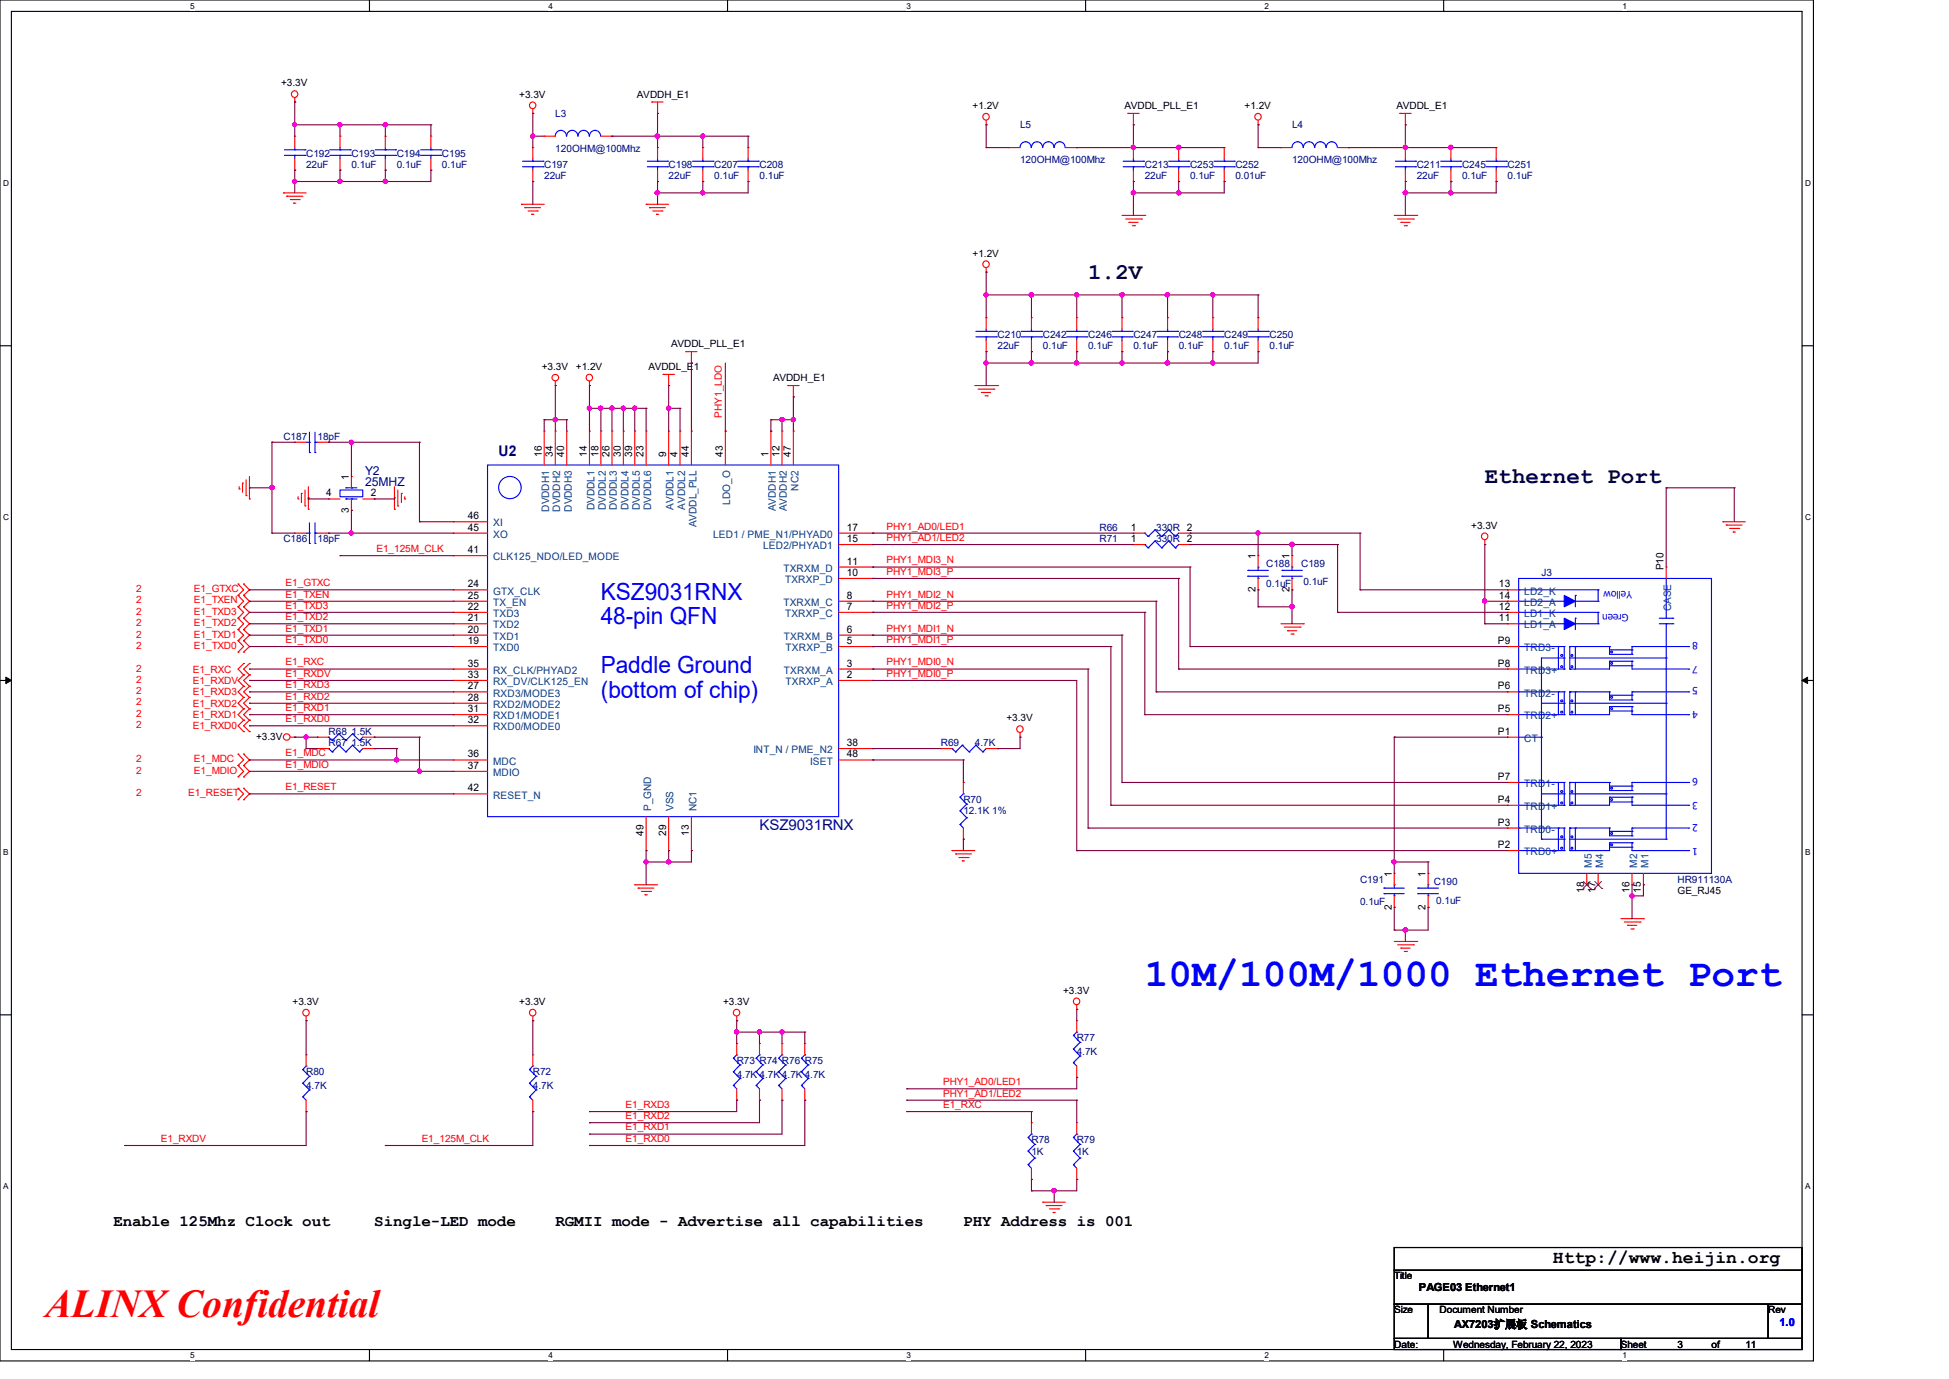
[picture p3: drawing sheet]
<svg xmlns="http://www.w3.org/2000/svg" width="297mm" height="210mm" viewBox="0 0 297 210" stroke-linecap="round" stroke-linejoin="round" font-family="sans-serif">
<defs><g id="words">
<text font-size="6" fill="#00f" x="174.5" y="150.1">10M/100M/1000 Ethernet Port</text>
<text font-size="6" fill="#f00" x="6.9" y="200.6">ALINX Confidential</text>
<g font-size="3.6" fill="#00f">
<text x="91.6" y="91.4">KSZ9031RNX</text>
<text x="91.6" y="95.1">48-pin QFN</text>
<text x="91.6" y="102.5">Paddle Ground</text>
<text x="91.6" y="106.3">(bottom of chip)</text>
</g>
<g font-size="3.4" fill="#000040">
<text x="165.8" y="42.5">1.2V</text>
<text x="226.3" y="73.6">Ethernet Port</text>
</g>
<text font-size="2.8" x="236.6" y="192.3">Http://www.heijin.org</text>
<g font-size="2.4">
<text x="17.3" y="186.8">Enable 125Mhz Clock out</text>
<text x="57" y="186.8">Single-LED mode</text>
<text x="84.6" y="186.8">RGMII mode - Advertise all capabilities</text>
<text x="146.8" y="186.8">PHY Address is 001</text>
</g>
<g font-size="2.2" fill="#000080">
<text x="76" y="69.4">U2</text>
<text x="115.7" y="126.4">KSZ9031RNX</text>
</g>
<g font-size="1.9" fill="#000080">
<text x="55.6" y="72.3">Y2</text>
<text x="55.6" y="74.1">25MHZ</text>
</g>
<g font-size="1.7">
<text x="216.2" y="196.6">PAGE03 Ethernet1</text>
<text x="221.6" y="202.3">AX7203扩展板 Schematics</text>
</g>
<text font-size="1.7" fill="#00f" x="271.2" y="201.9">1.0</text>
<g font-size="1.6">
<text x="82.5" y="69.6" transform="rotate(-90 82.5 69.6)">16</text>
<text x="84.2" y="69.6" transform="rotate(-90 84.2 69.6)">34</text>
<text x="86" y="69.6" transform="rotate(-90 86 69.6)">40</text>
<text x="89.4" y="69.6" transform="rotate(-90 89.4 69.6)">14</text>
<text x="91.2" y="69.6" transform="rotate(-90 91.2 69.6)">18</text>
<text x="92.9" y="69.6" transform="rotate(-90 92.9 69.6)">26</text>
<text x="94.6" y="69.6" transform="rotate(-90 94.6 69.6)">30</text>
<text x="96.3" y="69.6" transform="rotate(-90 96.3 69.6)">39</text>
<text x="98.1" y="69.6" transform="rotate(-90 98.1 69.6)">23</text>
<text x="101.5" y="69.6" transform="rotate(-90 101.5 69.6)">9</text>
<text x="103.2" y="69.6" transform="rotate(-90 103.2 69.6)">4</text>
<text x="105" y="69.6" transform="rotate(-90 105 69.6)">44</text>
<text x="110.1" y="69.6" transform="rotate(-90 110.1 69.6)">43</text>
<text x="117.1" y="69.6" transform="rotate(-90 117.1 69.6)">1</text>
<text x="118.8" y="69.6" transform="rotate(-90 118.8 69.6)">12</text>
<text x="120.5" y="69.6" transform="rotate(-90 120.5 69.6)">47</text>
<text x="49.7" y="75.6">4</text>
<text x="53.2" y="73.1" transform="rotate(-90 53.2 73.1)">1</text>
<text x="56.5" y="75.6">2</text>
<text x="53.2" y="78.1" transform="rotate(-90 53.2 78.1)">3</text>
<text x="71.3" y="80.8">45</text>
<text x="71.3" y="79.1">46</text>
<text x="129" y="82.5">15</text>
<text x="129" y="80.8">17</text>
<text x="172.3" y="82.5">1</text>
<text x="172.3" y="80.8">1</text>
<text x="71.3" y="89.4">24</text>
<text x="71.3" y="84.2">41</text>
<text x="129" y="87.7">10</text>
<text x="129" y="86">11</text>
<text x="191.3" y="85.1" transform="rotate(-90 191.3 85.1)">1</text>
<text x="196.5" y="85.1" transform="rotate(-90 196.5 85.1)">1</text>
<text x="228.4" y="89.4">13</text>
<text x="253.5" y="86.9" transform="rotate(-90 253.5 86.9)">P10</text>
<text x="71.3" y="94.6">21</text>
<text x="71.3" y="92.9">22</text>
<text x="71.3" y="91.2">25</text>
<text x="129" y="92.9">7</text>
<text x="129" y="91.2">8</text>
<text x="191.3" y="90.2" transform="rotate(-90 191.3 90.2)">2</text>
<text x="196.5" y="90.2" transform="rotate(-90 196.5 90.2)">2</text>
<text x="228.4" y="94.6">11</text>
<text x="228.4" y="92.9">12</text>
<text x="228.4" y="91.2">14</text>
<text x="71.3" y="98.1">19</text>
<text x="71.3" y="96.3">20</text>
<text x="71.3" y="101.5">35</text>
<text x="129" y="101.5">3</text>
<text x="129" y="98.1">5</text>
<text x="129" y="96.3">6</text>
<text x="228.3" y="101.5">P8</text>
<text x="228.3" y="98.1">P9</text>
<text x="71.3" y="105">27</text>
<text x="71.3" y="103.2">33</text>
<text x="71.3" y="106.7">28</text>
<text x="129" y="103.2">2</text>
<text x="228.3" y="105">P6</text>
<text x="71.3" y="108.5">31</text>
<text x="71.3" y="110.1">32</text>
<text x="129" y="113.6">38</text>
<text x="228.3" y="108.5">P5</text>
<text x="228.3" y="111.9">P1</text>
<text x="71.3" y="115.4">36</text>
<text x="71.3" y="117.1">37</text>
<text x="129" y="115.4">48</text>
<text x="228.3" y="118.8">P7</text>
<text x="71.3" y="120.5">42</text>
<text x="228.3" y="125.7">P3</text>
<text x="228.3" y="122.3">P4</text>
<text x="98.1" y="127.3" transform="rotate(-90 98.1 127.3)">49</text>
<text x="101.5" y="127.3" transform="rotate(-90 101.5 127.3)">29</text>
<text x="105" y="127.3" transform="rotate(-90 105 127.3)">13</text>
<text x="228.3" y="129.2">P2</text>
<text x="212.1" y="133.5" transform="rotate(-90 212.1 133.5)">1</text>
<text x="217.2" y="133.5" transform="rotate(-90 217.2 133.5)">1</text>
<text x="241.4" y="135.9" transform="rotate(-90 241.4 135.9)">18</text>
<text x="243.2" y="135.9" transform="rotate(-90 243.2 135.9)">17</text>
<text x="248.3" y="135.9" transform="rotate(-90 248.3 135.9)">16</text>
<text x="250.1" y="135.9" transform="rotate(-90 250.1 135.9)">15</text>
<text x="212.1" y="138.5" transform="rotate(-90 212.1 138.5)">2</text>
<text x="217.2" y="138.5" transform="rotate(-90 217.2 138.5)">2</text>
</g>
<g font-size="1.6" fill="#004080">
<text x="83.7" y="77.9" transform="rotate(-90 83.7 77.9)">DVDDH1</text>
<text x="85.4" y="77.9" transform="rotate(-90 85.4 77.9)">DVDDH2</text>
<text x="87.1" y="77.9" transform="rotate(-90 87.1 77.9)">DVDDH3</text>
<text x="90.6" y="77.7" transform="rotate(-90 90.6 77.7)">DVDDL1</text>
<text x="92.3" y="77.7" transform="rotate(-90 92.3 77.7)">DVDDL2</text>
<text x="94" y="77.7" transform="rotate(-90 94 77.7)">DVDDL3</text>
<text x="95.8" y="77.7" transform="rotate(-90 95.8 77.7)">DVDDL4</text>
<text x="97.5" y="77.7" transform="rotate(-90 97.5 77.7)">DVDDL5</text>
<text x="99.2" y="77.7" transform="rotate(-90 99.2 77.7)">DVDDL6</text>
<text x="102.7" y="77.6" transform="rotate(-90 102.7 77.6)">AVDDL1</text>
<text x="104.4" y="77.6" transform="rotate(-90 104.4 77.6)">AVDDL2</text>
<text x="111.3" y="76.8" transform="rotate(-90 111.3 76.8)">LDO_O</text>
<text x="118.2" y="77.9" transform="rotate(-90 118.2 77.9)">AVDDH1</text>
<text x="119.9" y="77.9" transform="rotate(-90 119.9 77.9)">AVDDH2</text>
<text x="121.7" y="74.7" transform="rotate(-90 121.7 74.7)">NC2</text>
<text x="75.1" y="81.9">XO</text>
<text x="75.1" y="80.2">XI</text>
<text x="106.1" y="80.3" transform="rotate(-90 106.1 80.3)">AVDDL_PLL</text>
<text x="108.7" y="81.9">LED1 / PME_N1/PHYAD0</text>
<text x="116.3" y="83.6">LED2/PHYAD1</text>
<text x="75.1" y="85.3">CLK125_NDO/LED_MODE</text>
<text x="119.4" y="87.1">TXRXM_D</text>
<text x="119.6" y="88.8">TXRXP_D</text>
<text x="75.1" y="95.7">TXD2</text>
<text x="75.1" y="94">TXD3</text>
<text x="75.1" y="90.5">GTX_CLK</text>
<text x="75.1" y="92.3">TX_EN</text>
<text x="119.4" y="92.3">TXRXM_C</text>
<text x="119.6" y="94">TXRXP_C</text>
<text x="232.3" y="95.7">LD1_A</text>
<text x="232.3" y="94">LD1_K</text>
<text x="232.3" y="92.3">LD2_A</text>
<text x="232.3" y="90.5">LD2_K</text>
<text x="254.7" y="93.1" transform="rotate(-90 254.7 93.1)">CASE</text>
<text x="75.1" y="99.2">TXD0</text>
<text x="75.1" y="97.4">TXD1</text>
<text x="119.5" y="97.4">TXRXM_B</text>
<text x="119.7" y="99.2">TXRXP_B</text>
<text x="232.3" y="99.2">TRD3-</text>
<text x="75.1" y="106.1">RXD3/MODE3</text>
<text x="75.1" y="104.3">RX_DV/CLK125_EN</text>
<text x="75.1" y="102.6">RX_CLK/PHYAD2</text>
<text x="75.1" y="107.8">RXD2/MODE2</text>
<text x="119.5" y="102.6">TXRXM_A</text>
<text x="119.7" y="104.3">TXRXP_A</text>
<text x="232.3" y="106.1">TRD2-</text>
<text x="232.3" y="102.6">TRD3+</text>
<text x="75.1" y="109.6">RXD1/MODE1</text>
<text x="75.1" y="111.2">RXD0/MODE0</text>
<text x="232.3" y="109.6">TRD2+</text>
<text x="232.3" y="113">CT</text>
<text x="75.1" y="116.5">MDC</text>
<text x="75.1" y="118.2">MDIO</text>
<text x="114.8" y="114.7">INT_N / PME_N2</text>
<text x="123.5" y="116.5">ISET</text>
<text x="232.3" y="119.9">TRD1-</text>
<text x="75.1" y="121.6">RESET_N</text>
<text x="99.2" y="123.5" transform="rotate(-90 99.2 123.5)">P_GND</text>
<text x="102.7" y="123.5" transform="rotate(-90 102.7 123.5)">VSS</text>
<text x="106.1" y="123.5" transform="rotate(-90 106.1 123.5)">NC1</text>
<text x="232.3" y="123.4">TRD1+</text>
<text x="232.3" y="130.3">TRD0+</text>
<text x="232.3" y="126.8">TRD0-</text>
<text x="242.6" y="132.2" transform="rotate(-90 242.6 132.2)">M5</text>
<text x="244.3" y="132.2" transform="rotate(-90 244.3 132.2)">M4</text>
<text x="249.5" y="132.2" transform="rotate(-90 249.5 132.2)">M2</text>
<text x="251.2" y="132.2" transform="rotate(-90 251.2 132.2)">M1</text>
</g>
<g font-size="1.5">
<text x="42.8" y="13.2">+3.3V</text>
<text x="79.1" y="14.9">+3.3V</text>
<text x="97.1" y="14.9">AVDDH_E1</text>
<text x="148.2" y="16.6">+1.2V</text>
<text x="171.4" y="16.6">AVDDL_PLL_E1</text>
<text x="189.7" y="16.6">+1.2V</text>
<text x="212.8" y="16.6">AVDDL_E1</text>
<text x="148.2" y="39.1">+1.2V</text>
<text x="102.3" y="52.9">AVDDL_PLL_E1</text>
<text x="82.5" y="56.3">+3.3V</text>
<text x="87.8" y="56.3">+1.2V</text>
<text x="98.8" y="56.3">AVDDL_E1</text>
<text x="117.8" y="58">AVDDH_E1</text>
<text x="224.2" y="80.5">+3.3V</text>
<text x="39" y="112.6">+3.3V</text>
<text x="153.4" y="109.9">+3.3V</text>
<text x="255.6" y="136.1">GE_RJ45</text>
<text x="44.6" y="153">+3.3V</text>
<text x="79.1" y="153">+3.3V</text>
<text x="110.2" y="153">+3.3V</text>
<text x="162" y="151.3">+3.3V</text>
<text x="212.5" y="194.9">Title</text>
<text x="212.5" y="200">Size</text>
<text x="219.4" y="200">Document Number</text>
<text x="269.4" y="200">Rev</text>
<text x="212.5" y="205.2">Date:</text>
<text x="221.4" y="205.2">Wednesday, February 22, 2023</text>
<text x="247" y="205.2">Sheet</text>
<text x="255.6" y="205.2">3</text>
<text x="260.8" y="205.2">of</text>
<text x="266" y="205.2">11</text>
</g>
<g font-size="1.5" fill="#000080">
<text x="84.6" y="17.8">L3</text>
<text x="46.7" y="23.9">C192</text>
<text x="53.6" y="23.9">C193</text>
<text x="60.5" y="23.9">C194</text>
<text x="67.4" y="23.9">C195</text>
<text x="84.6" y="23.2">120OHM@100Mhz</text>
<text x="155.4" y="19.6">L5</text>
<text x="196.9" y="19.6">L4</text>
<text x="46.7" y="25.6">22uF</text>
<text x="53.6" y="25.6">0.1uF</text>
<text x="60.5" y="25.6">0.1uF</text>
<text x="67.4" y="25.6">0.1uF</text>
<text x="82.9" y="25.6">C197</text>
<text x="82.9" y="27.3">22uF</text>
<text x="101.9" y="25.6">C198</text>
<text x="101.9" y="27.3">22uF</text>
<text x="108.8" y="25.6">C207</text>
<text x="108.8" y="27.3">0.1uF</text>
<text x="115.7" y="25.6">C208</text>
<text x="115.7" y="27.3">0.1uF</text>
<text x="155.4" y="24.9">120OHM@100Mhz</text>
<text x="174.5" y="25.6">C213</text>
<text x="174.5" y="27.3">22uF</text>
<text x="181.4" y="25.6">C253</text>
<text x="181.4" y="27.3">0.1uF</text>
<text x="188.3" y="25.6">C252</text>
<text x="188.3" y="27.3">0.01uF</text>
<text x="196.9" y="24.9">120OHM@100Mhz</text>
<text x="215.9" y="25.6">C211</text>
<text x="215.9" y="27.3">22uF</text>
<text x="222.8" y="25.6">C245</text>
<text x="222.8" y="27.3">0.1uF</text>
<text x="229.7" y="25.6">C251</text>
<text x="229.7" y="27.3">0.1uF</text>
<text x="152" y="51.5">C210</text>
<text x="152" y="53.2">22uF</text>
<text x="158.9" y="51.5">C242</text>
<text x="158.9" y="53.2">0.1uF</text>
<text x="165.8" y="51.5">C246</text>
<text x="165.8" y="53.2">0.1uF</text>
<text x="172.7" y="51.5">C247</text>
<text x="172.7" y="53.2">0.1uF</text>
<text x="179.6" y="51.5">C248</text>
<text x="179.6" y="53.2">0.1uF</text>
<text x="186.6" y="51.5">C249</text>
<text x="186.6" y="53.2">0.1uF</text>
<text x="193.5" y="51.5">C250</text>
<text x="193.5" y="53.2">0.1uF</text>
<text x="43.2" y="67.1">C187</text>
<text x="48.4" y="67.1">18pF</text>
<text x="43.2" y="82.6">C186</text>
<text x="48.4" y="82.6">18pF</text>
<text x="167.6" y="82.6">R71</text>
<text x="167.6" y="80.9">R66</text>
<text x="176.2" y="82.6">330R 2</text>
<text x="176.2" y="80.9">330R 2</text>
<text x="193" y="86.4">C188</text>
<text x="193" y="89.3">0.1uF</text>
<text x="198.3" y="86.4">C189</text>
<text x="198.6" y="89.2">0.1uF</text>
<text x="234.9" y="87.8">J3</text>
<text x="50.1" y="111.9">R68 1.5K</text>
<text x="50.1" y="113.7">R67 1.5K</text>
<text x="143.4" y="113.7">R69</text>
<text x="148.6" y="113.7">4.7K</text>
<text x="146.8" y="122.3">R70</text>
<text x="146.8" y="124">12.1K 1%</text>
<text x="207.3" y="134.4">C191</text>
<text x="207.3" y="137.8">0.1uF</text>
<text x="218.5" y="134.7">C190</text>
<text x="218.9" y="137.7">0.1uF</text>
<text x="255.6" y="134.4">HR911130A</text>
<text x="164.1" y="158.6">R77</text>
<text x="164.1" y="160.7">4.7K</text>
<text x="46.7" y="163.7">R80</text>
<text x="46.7" y="165.8">4.7K</text>
<text x="81.2" y="163.7">R72</text>
<text x="81.2" y="165.8">4.7K</text>
<text x="112.3" y="162.1">R73 R74 R76 R75</text>
<text x="112.3" y="164.1">4.7K 4.7K 4.7K 4.7K</text>
<text x="157.2" y="174.1">R78</text>
<text x="157.2" y="175.9">1K</text>
<text x="164.1" y="174.1">R79</text>
<text x="164.1" y="175.9">1K</text>
</g>
<g font-size="1.5" fill="#f00">
<text x="110" y="63.6" transform="rotate(-90 110 63.6)">PHY1_LDO</text>
<text x="135.1" y="82.4">PHY1_AD1/LED2</text>
<text x="135.1" y="80.6">PHY1_AD0/LED1</text>
<text x="43.5" y="89.3">E1_GTXC</text>
<text x="57.4" y="84.1">E1_125M_CLK</text>
<text x="135.1" y="87.5">PHY1_MDI3_P</text>
<text x="135.1" y="85.8">PHY1_MDI3_N</text>
<text x="20.7" y="91.9">2</text>
<text x="20.7" y="95.4">2</text>
<text x="20.7" y="93.6">2</text>
<text x="20.7" y="90.2">2</text>
<text x="29.5" y="91.9">E1_TXEN</text>
<text x="29.5" y="95.4">E1_TXD2</text>
<text x="29.5" y="93.6">E1_TXD3</text>
<text x="29.5" y="90.2">E1_GTXC</text>
<text x="43.5" y="91">E1_TXEN</text>
<text x="43.5" y="94.4">E1_TXD2</text>
<text x="43.5" y="92.7">E1_TXD3</text>
<text x="135.1" y="91">PHY1_MDI2_N</text>
<text x="135.1" y="92.7">PHY1_MDI2_P</text>
<text x="20.7" y="98.8">2</text>
<text x="20.7" y="97.1">2</text>
<text x="29.5" y="98.8">E1_TXD0</text>
<text x="29.5" y="97.1">E1_TXD1</text>
<text x="43.5" y="97.9">E1_TXD0</text>
<text x="43.5" y="96.2">E1_TXD1</text>
<text x="43.5" y="101.3">E1_RXC</text>
<text x="135.1" y="97.9">PHY1_MDI1_P</text>
<text x="135.1" y="96.2">PHY1_MDI1_N</text>
<text x="135.1" y="101.3">PHY1_MDI0_N</text>
<text x="20.7" y="102.3">2</text>
<text x="20.7" y="104">2</text>
<text x="20.7" y="107.4">2</text>
<text x="20.7" y="105.7">2</text>
<text x="29.4" y="102.4">E1_RXC</text>
<text x="29.4" y="104.2">E1_RXDV</text>
<text x="29.4" y="107.6">E1_RXD2</text>
<text x="29.4" y="105.9">E1_RXD3</text>
<text x="43.5" y="103.1">E1_RXDV</text>
<text x="43.5" y="106.6">E1_RXD2</text>
<text x="43.5" y="104.8">E1_RXD3</text>
<text x="135.1" y="103.1">PHY1_MDI0_P</text>
<text x="20.7" y="110.9">2</text>
<text x="20.7" y="109.2">2</text>
<text x="29.4" y="111.1">E1_RXD0</text>
<text x="29.4" y="109.3">E1_RXD1</text>
<text x="43.5" y="110">E1_RXD0</text>
<text x="43.5" y="108.3">E1_RXD1</text>
<text x="20.7" y="116.1">2</text>
<text x="20.7" y="117.8">2</text>
<text x="29.5" y="116.1">E1_MDC</text>
<text x="29.5" y="117.8">E1_MDIO</text>
<text x="43.5" y="116.9">E1_MDIO</text>
<text x="43.5" y="115.2">E1_MDC</text>
<text x="20.7" y="121.3">2</text>
<text x="28.7" y="121.3">E1_RESET</text>
<text x="43.5" y="120.4">E1_RESET</text>
<text x="143.7" y="165.3">PHY1_AD0/LED1</text>
<text x="143.7" y="167">PHY1_AD1/LED2</text>
<text x="24.5" y="173.9">E1_RXDV</text>
<text x="64.3" y="173.9">E1_125M_CLK</text>
<text x="95.3" y="173.9">E1_RXD0</text>
<text x="95.3" y="168.7">E1_RXD3</text>
<text x="95.3" y="170.4">E1_RXD2</text>
<text x="95.3" y="172.2">E1_RXD1</text>
<text x="143.7" y="168.7">E1_RXC</text>
</g>
<g font-size="1.5" fill="#00f">
<text x="248.2" y="93.5" transform="rotate(-180 248.2 93.5)">Green</text>
<text x="248.7" y="90" transform="rotate(-180 248.7 90)">Yellow</text>
<text x="258.7" y="97.8" transform="rotate(-180 258.7 97.8)">8</text>
<text x="258.7" y="101.4" transform="rotate(-180 258.7 101.4)">7</text>
<text x="258.7" y="104.7" transform="rotate(-180 258.7 104.7)">5</text>
<text x="258.7" y="108.3" transform="rotate(-180 258.7 108.3)">4</text>
<text x="258.7" y="118.5" transform="rotate(-180 258.7 118.5)">6</text>
<text x="258.7" y="125.4" transform="rotate(-180 258.7 125.4)">2</text>
<text x="258.7" y="122.1" transform="rotate(-180 258.7 122.1)">3</text>
<text x="258.7" y="129.1" transform="rotate(-180 258.7 129.1)">1</text>
</g>
<g font-size="1.3">
<text x="29" y="1.4">5</text>
<text x="83.6" y="1.4">4</text>
<text x="138.1" y="1.4">3</text>
<text x="192.7" y="1.4">2</text>
<text x="247.3" y="1.4">1</text>
<text x=".5" y="28.3">D</text>
<text x="275.1" y="28.3">D</text>
<text x=".5" y="79.2">C</text>
<text x="275.1" y="79.2">C</text>
<text x=".5" y="130.2">B</text>
<text x="275.1" y="130.2">B</text>
<text x=".5" y="181.1">A</text>
<text x="275.1" y="181.1">A</text>
<text x="29" y="206.9">5</text>
<text x="83.6" y="206.9">4</text>
<text x="138.1" y="206.9">3</text>
<text x="192.7" y="206.9">2</text>
<text x="247.3" y="206.9">1</text>
</g>
</g></defs>
<path d="M0 0h276.4v207.3h-276.4zM1.7 1.7h272.9v203.8h-272.9z" fill="none" stroke="#000" stroke-width=".17"/>
<g fill="#fff">
<path d="M29 .2h.7v1.4h-.7z"/>
<path d="M29 205.7h.7v1.4h-.7z"/>
</g>
<path d="M56.3 0v1.7M56.3 205.5v1.8" fill="none" stroke="#000" stroke-width=".17"/>
<g fill="#fff">
<path d="M83.6 .2h.6v1.4h-.6z"/>
<path d="M83.6 205.7h.6v1.4h-.6z"/>
</g>
<path d="M110.9 0v1.7M110.9 205.5v1.8" fill="none" stroke="#000" stroke-width=".17"/>
<g fill="#fff">
<path d="M138.1 .2h.7v1.4h-.7z"/>
<path d="M138.1 205.7h.7v1.4h-.7z"/>
</g>
<path d="M165.4 0v1.7M165.4 205.5v1.8" fill="none" stroke="#000" stroke-width=".17"/>
<g fill="#fff">
<path d="M192.7 .2h.7v1.4h-.7z"/>
<path d="M192.7 205.7h.7v1.4h-.7z"/>
</g>
<path d="M220 0v1.7M220 205.5v1.8" fill="none" stroke="#000" stroke-width=".17"/>
<g fill="#fff">
<path d="M247.3 .2h.6v1.4h-.6z"/>
<path d="M247.3 205.7h.6v1.4h-.6z"/>
<path d="M.5 27.2h.9v1.4h-.9z"/>
<path d="M275.1 27.2h.9v1.4h-.9z"/>
<path d="M.5 78.1h.9v1.4h-.9z"/>
<path d="M275.1 78.1h.9v1.4h-.9z"/>
</g>
<path d="M0 52.7h1.7M274.6 52.7h1.8" fill="none" stroke="#000" stroke-width=".17"/>
<g fill="#fff">
<path d="M.5 129.1h.8v1.4h-.8z"/>
<path d="M275.1 129.1h.8v1.4h-.8z"/>
</g>
<path d="M0 103.6h1.7M274.6 103.6h1.8" fill="none" stroke="#000" stroke-width=".17"/>
<path d="M.9 103.1l.8 .5-.8 .5zM274.6 103.6l.9-.5v1z" fill="#000" stroke="#000" stroke-width=".15"/>
<g fill="#fff">
<path d="M.5 180h.8v1.4h-.8z"/>
<path d="M275.1 180h.8v1.4h-.8z"/>
</g>
<path d="M0 154.6h1.7M274.6 154.6h1.8M212.5 190h62.1v3.5h-62.1zM212.5 193.5h62.1v5.1h-62.1zM212.5 198.6h5.1v5.2h-5.1zM217.6 198.6h51.9v5.2h-51.9zM269.5 198.6h5.1v5.2h-5.1zM212.5 203.8h34.5v1.7h-34.5zM247 203.8h27.6v1.7h-27.6z" fill="none" stroke="#000" stroke-width=".17"/>
<g fill="none" stroke="#f00" stroke-width=".17">
<path d="M44.9 15.5h.1M44.9 14.9v.6M81.2 17.3h.1M81.2 16.6v.7M99.3 15.5h.1M99.3 15.5h1.7M100.2 17.3h.1M100.2 15.5v1.8M150.3 19h.1M150.3 18.3v.7M171.9 17.3h.1M171.9 17.3h1.7"/>
<path d="M172.7 19h.1M172.7 17.3v1.7M191.7 19h.1M191.7 18.3v.7M213.3 17.3h.1M213.3 17.3h1.8M214.2 19h.1M214.2 17.3v1.7M43.2 29.4h.1M43.2 29.4h3.5M43.7 29.9h.1M43.7 29.9h2.4"/>
<path d="M44.2 30.4h1.4M44.7 30.9h.1M44.7 30.9h.4M44.9 20.7h.1M44.9 25.9h.1M44.9 20.7v1.8M44.9 24.2v1.7M45.6 30.4h.1M51.8 20.7h.1M51.8 25.9h.1M51.8 20.7v1.8M51.8 24.2v1.7"/>
<path d="M58.7 20.7h.1M58.7 25.9h.1M58.7 20.7v1.8M58.7 24.2v1.7M65.7 20.7h.1M65.7 25.9h.1M65.7 20.7v1.8M65.7 24.2v1.7M79.5 31.1h.1M79.5 31.1h3.4M80 31.6h.1M80 31.6h2.4"/>
<path d="M80.5 32.1h1.4M81 32.6h.1M81 32.6h.4M81.2 22.5h.1M81.2 27.6h.1M81.2 22.5v1.7M81.2 25.9v1.7M81.9 32.1h.1M82.9 20.7h.1M82.9 20.7h1.7M91.6 20.7h1.7M93.3 20.7h.1"/>
<path d="M98.5 31.1h.1M98.5 31.1h3.4M99 31.6h.1M99 31.6h2.4M99.5 32.1h1.4M100 32.6h.1M100 32.6h.4M100.2 22.5h.1M100.2 27.6h.1M100.2 22.5v1.7M100.2 25.9v1.7M100.9 32.1h.1"/>
<path d="M107.1 22.5h.1M107.1 27.6h.1M107.1 22.5v1.7M107.1 25.9v1.7M114 22.5h.1M114 27.6h.1M114 22.5v1.7M114 25.9v1.7M153.7 22.5h.1M153.7 22.5h1.7M162.3 22.5h1.8M164.1 22.5h.1"/>
<path d="M171 32.8h3.5M171.5 33.4h2.4M172 33.9h.1M172 33.9h1.4M172.6 34.4h.3M172.7 22.5h.1M172.7 27.6h.1M172.7 22.5v1.7M172.7 25.9v1.7M172.9 34.4h.1M173.9 33.4h.1M174.5 32.8h.1"/>
<path d="M179.6 22.5h.1M179.6 27.6h.1M179.6 22.5v1.7M179.6 25.9v1.7M186.6 22.5h.1M186.6 27.6h.1M186.6 22.5v1.7M186.6 25.9v1.7M195.2 22.5h.1M195.2 22.5h1.7M203.8 22.5h1.7M205.5 22.5h.1"/>
<path d="M212.5 32.8h3.4M213 33.4h2.4M213.5 33.9h.1M213.5 33.9h1.4M214 34.4h.3M214.2 22.5h.1M214.2 27.6h.1M214.2 22.5v1.7M214.2 25.9v1.7M214.3 34.4h.1M215.4 33.4h.1M215.9 32.8h.1"/>
<path d="M221.1 22.5h.1M221.1 27.6h.1M221.1 22.5v1.7M221.1 25.9v1.7M228 22.5h.1M228 27.6h.1M228 22.5v1.7M228 25.9v1.7M84.6 58.7h.1M84.6 58v.7M89.8 58.7h.1M89.8 58v.7"/>
<path d="M101 57h.1M101 57h1.8M101.9 58.7h.1M101.9 57v1.7M104.5 53.6h.1M104.5 53.6h1.7M105.4 55.3h.1M105.4 53.6v1.7M120.1 58.7h.1M120.1 58.7h1.7M120.9 58.7v1.8M148.5 58.7h3.5"/>
<path d="M149.1 59.3h2.4M149.6 59.8h.1M149.6 59.8h1.4M150.3 41.4h.1M150.3 48.4h.1M150.3 53.6h.1M150.3 40.8v.6M150.3 48.4v1.7M150.3 51.8v1.8M151.5 59.3h.1M152 58.7h.1M157.2 48.4h.1"/>
<path d="M157.2 53.6h.1M157.2 48.4v1.7M157.2 51.8v1.8M164.1 48.4h.1M164.1 53.6h.1M164.1 48.4v1.7M164.1 51.8v1.8M171 48.4h.1M171 53.6h.1M171 48.4v1.7M171 51.8v1.8M177.9 48.4h.1"/>
<path d="M177.9 53.6h.1M177.9 48.4v1.7M177.9 51.8v1.8M184.8 48.4h.1M184.8 53.6h.1M184.8 48.4v1.7M184.8 51.8v1.8M191.7 48.4h.1M191.7 53.6h.1M191.7 48.4v1.7M191.7 51.8v1.8M36.4 74.5h.1"/>
<path d="M36.4 74.1v.4M37 73.6h.1M37 73.6v1.4M37.5 75.5h.1M37.5 73.1v2.4M38 76h.1M38 72.6v3.4M44.9 67.4h.1M44.9 67.4h1.8M45.4 76h.1M45.4 75.6v.4M45.9 75.1h.1"/>
<path d="M45.9 75.1v1.4M46.5 77h.1M46.5 74.6v2.4M47 77.6h.1M47 74.1v3.5M48.4 67.4h1.7M50.1 76h.1M50.1 67.4h.1M50.1 76h1.7M53.6 72.6h.1M53.6 77.7h.1M53.6 72.6v1.7"/>
<path d="M53.6 76v1.7M55.3 76h1.7M57 76h.1M60.1 77.6h.1M60.1 74.1v3.5M60.6 77h.1M60.6 74.6v2.4M61.2 75.1h.1M61.2 75.1v1.4M61.7 76h.1M61.7 75.6v.4M69.1 79.5h.1"/>
<path d="M69.1 79.5h5.2M82.9 65.7h.1M82.9 65.7v5.1M84.6 65.7h.1M84.6 65.7v5.1M86.4 65.7h.1M86.4 65.7v5.1M89.8 65.7h.1M89.8 65.7v5.1M91.6 65.7h.1M91.6 65.7v5.1M93.3 65.7h.1"/>
<path d="M93.3 65.7v5.1M95 65.7h.1M95 65.7v5.1M96.7 65.7h.1M96.7 65.7v5.1M98.5 65.7h.1M98.5 65.7v5.1M101.9 65.7h.1M101.9 65.7v5.1M103.6 65.7h.1M103.6 65.7v5.1M105.4 65.7h.1"/>
<path d="M105.4 65.7v5.1M110.5 65.7h.1M110.5 65.7v5.1M117.5 65.7h.1M117.5 65.7v5.1M119.2 65.7h.1M119.2 65.7v5.1M120.9 60.5h.1M120.9 65.7h.1M120.9 65.7v5.1M150.1 60.3h.4M150.5 60.3h.1"/>
<path d="M262.6 79.5h.1M262.6 79.5h3.4M263.1 80h.1M263.1 80h2.4M36.3 90.7h.1M36.3 92.4h.1M36.3 97.6h.1M36.3 99.3h.1M36.3 95.9h.1M36.3 94.1h.1M36.3 88.9h.1M36.3 90.7l.8 .9-.8 .8"/>
<path d="M36.3 97.6l.8 .9-.8 .8M36.3 95.9l.8 .8-.8 .9M36.3 94.1l.8 .9-.8 .9M36.3 92.4l.8 .9-.8 .8M36.3 88.9l.8 .9-.8 .9M37.1 92.4h.1M37.1 90.7h.1M37.1 99.3h.1M37.1 97.6h.1M37.1 95.9h.1M37.1 94.1h.1M37.1 88.9h.1"/>
<path d="M37.1 90.7l.9 .9-.9 .8M37.1 97.6l.9 .9-.9 .8M37.1 95.9l.9 .8-.9 .9M37.1 94.1l.9 .9-.9 .9M37.1 92.4l.9 .9-.9 .8M37.1 88.9l.9 .9-.9 .9M44.9 81.2h.1M44.9 81.2h1.8M48.4 81.2h1.7M50.1 81.2h.1M69.1 98.5h.1M69.1 96.7h.1"/>
<path d="M69.1 95h.1M69.1 93.3h.1M69.1 89.8h.1M69.1 91.6h.1M69.1 84.6h.1M69.1 81.2h.1M69.1 95h5.2M69.1 98.5h5.2M69.1 93.3h5.2M69.1 91.6h5.2M69.1 89.8h5.2M69.1 81.2h5.2"/>
<path d="M69.1 96.7h5.2M69.1 84.6h5.2M127.8 82.9h5.2M127.8 98.5h5.2M127.8 93.3h5.2M127.8 91.6h5.2M127.8 81.2h5.2M127.8 96.7h5.2M127.8 88.1h5.2M127.8 86.4h5.2M133 82.9h.1M133 81.2h.1"/>
<path d="M133 98.5h.1M133 96.7h.1M133 93.3h.1M133 91.6h.1M133 88.1h.1M133 86.4h.1M172.7 82.9h.1M172.7 81.2h.1M172.7 82.9h1.8M172.7 81.2h1.8M179.6 82.9h1.8M179.6 81.2h1.8"/>
<path d="M181.4 82.9h.1M181.4 81.2h.1M191.7 84.6h.1M191.7 89.8h.1M191.7 84.6v1.8M191.7 88.1v1.7M195.2 95h3.4M195.7 95.5h2.4M196.2 96.1h.1M196.2 96.1h1.4M196.7 96.6h.4M196.9 84.6h.1"/>
<path d="M196.9 89.8h.1M196.9 84.6v1.8M196.9 88.1v1.7M197.1 96.6h.1M198.1 95.5h.1M198.6 95h.1M226.3 82.9h.1M226.3 82.2v.7M229.7 98.5h.1M229.7 95h.1M229.7 93.3h.1M229.7 91.6h.1"/>
<path d="M229.7 89.8h.1M229.7 95h1.7M229.7 98.5h1.7M229.7 93.3h1.7M229.7 91.6h1.7M229.7 89.8h1.7M253.9 86.4h.1M253.9 86.4v1.7M263.6 80.5h1.4M264.1 81h.1M264.1 81h.4M265 80.5h.1"/>
<path d="M36.3 114.9h.1M36.3 116.6h.1M36.3 118.3h.1M36.3 114.9l.8 .8-.8 .9M36.3 116.6l.8 .9-.8 .8M37.1 102.8h.1M37.1 101h.1M37.1 104.5h.1M37.1 111.4h.1M37.1 109.7h.1M37.1 107.9h.1M37.1 106.2h.1"/>
<path d="M37.1 116.6h.1M37.1 114.9h.1M37.1 118.3h.1M37.1 101l-.8 .9 .8 .9M37.1 102.8l-.8 .8 .8 .9M37.1 109.7l-.8 .8 .8 .9M37.1 107.9l-.8 .9 .8 .9M37.1 106.2l-.8 .9 .8 .8M37.1 104.5l-.8 .9 .8 .8M37.1 114.9l.9 .8-.9 .9M37.1 116.6l.9 .9-.9 .8M38 102.8h.1"/>
<path d="M38 101h.1M38 104.5h.1M38 111.4h.1M38 109.7h.1M38 107.9h.1M38 106.2h.1M38 101l-.9 .9 .9 .9M38 102.8l-.9 .8 .9 .9M38 109.7l-.9 .8 .9 .9M38 107.9l-.9 .9 .9 .9M38 106.2l-.9 .9 .9 .8M38 104.5l-.9 .9 .9 .8"/>
<path d="M44.2 112.3h.7M44.9 112.3h.1M48.4 112.3h.1M48.4 114h.1M48.4 112.3h1.7M48.4 114h1.7M55.3 112.3h1.7M55.3 114h1.7M57 112.3h.1M57 114h.1M69.1 105.4h.1M69.1 108.8h.1"/>
<path d="M69.1 110.5h.1M69.1 103.6h.1M69.1 101.9h.1M69.1 115.7h.1M69.1 117.5h.1M69.1 107.1h.1M69.1 108.8h5.2M69.1 105.4h5.2M69.1 101.9h5.2M69.1 110.5h5.2M69.1 103.6h5.2M69.1 115.7h5.2"/>
<path d="M69.1 117.5h5.2M69.1 107.1h5.2M127.8 101.9h5.2M127.8 114h5.2M127.8 103.6h5.2M127.8 115.7h5.2M133 114h.1M133 115.7h.1M133 103.6h.1M133 101.9h.1M143.4 114h.1M143.4 114h1.7"/>
<path d="M146.8 119.2h.1M146.8 119.2v1.7M150.3 114h1.7M152 114h.1M155.4 112.3h.1M155.4 111.6v.7M229.7 119.2h.1M229.7 108.8h.1M229.7 105.4h.1M229.7 101.9h.1M229.7 112.3h.1M229.7 112.3h1.7"/>
<path d="M229.7 119.2h1.7M229.7 108.8h1.7M229.7 105.4h1.7M229.7 101.9h1.7M36.3 120.1h.1M36.3 121.8h.1M36.3 120.1l.8 .8-.8 .9M37.1 121.8h.1M37.1 120.1h.1M37.1 120.1l.9 .8-.9 .9M69.1 120.9h.1M69.1 120.9h5.2"/>
<path d="M96.7 134.7h.1M96.7 134.7h3.5M97.2 135.3h.1M97.2 135.3h2.5M97.7 135.8h1.4M98.3 136.3h.1M98.3 136.3h.3M98.5 129.5h.1M98.5 124.4v5.1M99.1 135.8h.1M101.9 129.5h.1M101.9 124.4v5.1"/>
<path d="M105.4 129.5h.1M105.4 124.4v5.1M145.1 129.5h.1M145.1 129.5h3.4M145.6 130h.1M145.6 130h2.4M146.1 130.6h1.4M146.6 131.1h.1M146.6 131.1h.4M146.8 127.8h.1M146.8 126.1v1.7M147.5 130.6h.1"/>
<path d="M212.5 133h.1M212.5 138.2h.1M212.5 133v1.7M212.5 136.4v1.8M217.6 133h.1M217.6 138.2h.1M217.6 133v1.7M217.6 136.4v1.8M229.7 129.5h.1M229.7 126.1h.1M229.7 122.6h.1M229.7 129.5h1.7"/>
<path d="M229.7 126.1h1.7M229.7 122.6h1.7M241.8 134.7h.1M241.8 133v1.7M243.5 134.7h.1M243.5 133v1.7M247 139.9h3.4M248.7 134.7h.1M248.7 133v1.7M250.4 139.9h.1M250.4 134.7h.1M250.4 133v1.7"/>
<path d="M46.7 155.4h.1M46.7 154.8v.6M81.2 155.4h.1M81.2 154.8v.6M112.3 155.4h.1M112.3 158.9h.1M112.3 154.8v.6M112.3 158.9v1.8M115.7 158.9h.1M115.7 158.9v1.8M119.2 158.9h.1M119.2 158.9v1.8"/>
<path d="M122.6 158.9h.1M122.6 158.9v1.8M164.1 153.7h.1M164.1 155.4h.1M164.1 153v.7M164.1 155.4v1.8M212.5 143.4h3.4M213 143.9h2.4M213.5 144.4h.1M213.5 144.4h1.4M214 144.9h.3M214.3 144.9h.1"/>
<path d="M215.4 143.9h.1M215.9 143.4h.1M247.5 140.4h2.4M248 140.9h.1M248 140.9h1.4M248.5 141.5h.4M248.9 141.5h.1M249.9 140.4h.1M46.7 169.3h.1M46.7 160.7h.1M46.7 160.7v1.6M46.7 167.6v1.7"/>
<path d="M81.2 169.3h.1M81.2 160.7h.1M81.2 160.7v1.6M81.2 167.6v1.7M112.3 167.6h.1M112.3 165.8v1.8M115.7 167.6h.1M115.7 165.8v1.8M119.2 167.6h.1M119.2 165.8v1.8M122.6 167.6h.1M122.6 165.8v1.8"/>
<path d="M157.2 179.6h.1M157.2 171h.1M157.2 171v1.7M157.2 177.9v1.7M164.1 164.1h.1M164.1 179.6h.1M164.1 171h.1M164.1 162.3v1.8M164.1 171v1.7M164.1 177.9v1.7M158.9 183.1h.1M158.9 183.1h3.4"/>
<path d="M159.4 183.6h.1M159.4 183.6h2.4M159.9 184.1h1.4M160.5 184.7h.1M160.5 184.7h.3M161.3 184.1h.1"/>
<circle cx="44.9" cy="14.3" r=".5"/>
<circle cx="81.2" cy="16" r=".5"/>
<circle cx="150.3" cy="17.8" r=".5"/>
<circle cx="191.7" cy="17.8" r=".5"/>
<circle cx="84.6" cy="57.5" r=".5"/>
<circle cx="89.8" cy="57.5" r=".5"/>
<circle cx="150.3" cy="40.2" r=".5"/>
<circle cx="226.2" cy="81.7" r=".5"/>
<circle cx="43.7" cy="112.2" r=".5"/>
<circle cx="155.4" cy="111" r=".5"/>
<circle cx="46.6" cy="154.2" r=".5"/>
<circle cx="81.2" cy="154.2" r=".5"/>
<circle cx="112.2" cy="154.2" r=".5"/>
<circle cx="164.1" cy="152.5" r=".5"/>
</g>
<g fill="none" stroke="#00f" stroke-width=".17">
<path d="M43.3 23.7h3.2M43.3 22.8h3.2M44.9 22.8h.1M44.9 23.7h.1M44.9 22.5v.3M44.9 23.7v.5M46.5 23.7h.1M46.5 22.8h.1M50.2 23.7h3.2M50.2 22.8h3.2M51.8 22.8h.1M51.8 23.7h.1"/>
<path d="M51.8 22.5v.3M51.8 23.7v.5M53.4 23.7h.1M53.4 22.8h.1M57.2 23.7h3.1M57.2 22.8h3.1M58.7 22.8h.1M58.7 23.7h.1M58.7 22.5v.3M58.7 23.7v.5M60.3 23.7h.1M60.3 22.8h.1"/>
<path d="M64.1 23.7h3.1M64.1 22.8h3.1M65.7 22.8h.1M65.7 23.7h.1M65.7 22.5v.3M65.7 23.7v.5M67.2 23.7h.1M67.2 22.8h.1M79.6 25.4h3.2M79.6 24.6h3.2M81.2 24.6h.1M81.2 25.4h.1"/>
<path d="M81.2 24.2v.4M81.2 25.4v.5M82.8 25.4h.1M82.8 24.6h.1M86.3 20.7a.85 .85 0 0 0-.8-.8 .85 .85 0 0 0-.9 .8M88.1 20.7a.85 .85 0 0 0-.9-.8 .85 .85 0 0 0-.8 .8M89.8 20.7a.85 .85 0 0 0-.9-.8 .85 .85 0 0 0-.8 .8M91.5 20.7a.85 .85 0 0 0-.8-.8 .85 .85 0 0 0-.9 .8M98.6 25.4h3.1M98.6 24.6h3.1M100.2 24.6h.1M100.2 25.4h.1"/>
<path d="M100.2 24.2v.4M100.2 25.4v.5M101.7 25.4h.1M101.7 24.6h.1M105.5 25.4h3.2M105.5 24.6h3.2M107.1 24.6h.1M107.1 25.4h.1M107.1 24.2v.4M107.1 25.4v.5M108.7 25.4h.1M108.7 24.6h.1"/>
<path d="M112.4 25.4h3.2M112.4 24.6h3.2M114 24.6h.1M114 25.4h.1M114 24.2v.4M114 25.4v.5M115.6 25.4h.1M115.6 24.6h.1M157.1 22.5a.85 .85 0 0 0-.8-.9 .85 .85 0 0 0-.9 .9M158.9 22.5a.85 .85 0 0 0-.9-.9 .85 .85 0 0 0-.8 .9M160.6 22.5a.85 .85 0 0 0-.8-.9 .85 .85 0 0 0-.9 .9M162.3 22.5a.83 .83 0 0 0-.8-.9 .83 .83 0 0 0-.8 .9"/>
<path d="M171.2 25.4h3.1M171.2 24.6h3.1M172.7 24.6h.1M172.7 25.4h.1M172.7 24.2v.4M172.7 25.4v.5M174.3 25.4h.1M174.3 24.6h.1M178.1 25.4h3.1M178.1 24.6h3.1M179.6 24.6h.1M179.6 25.4h.1"/>
<path d="M179.6 24.2v.4M179.6 25.4v.5M181.2 25.4h.1M181.2 24.6h.1M185 25.4h3.1M185 24.6h3.1M186.6 24.6h.1M186.6 25.4h.1M186.6 24.2v.4M186.6 25.4v.5M188.1 25.4h.1M188.1 24.6h.1"/>
<path d="M198.6 22.5a.85 .85 0 0 0-.9-.9 .85 .85 0 0 0-.8 .9M200.3 22.5a.85 .85 0 0 0-.8-.9 .85 .85 0 0 0-.9 .9M202.1 22.5a.85 .85 0 0 0-.9-.9 .85 .85 0 0 0-.8 .9M203.8 22.5a.85 .85 0 0 0-.9-.9 .85 .85 0 0 0-.8 .9M212.6 25.4h3.1M212.6 24.6h3.1M214.2 24.6h.1M214.2 25.4h.1M214.2 24.2v.4M214.2 25.4v.5M215.7 25.4h.1M215.7 24.6h.1"/>
<path d="M219.5 25.4h3.1M219.5 24.6h3.1M221.1 24.6h.1M221.1 25.4h.1M221.1 24.2v.4M221.1 25.4v.5M222.6 25.4h.1M222.6 24.6h.1M226.4 25.4h3.2M226.4 24.6h3.2M228 24.6h.1M228 25.4h.1"/>
<path d="M228 24.2v.4M228 25.4v.5M229.6 25.4h.1M229.6 24.6h.1M148.7 51.3h3.1M148.7 50.5h3.1M150.3 50.5h.1M150.3 51.3h.1M150.3 50.1v.4M150.3 51.3v.5M151.8 51.3h.1M151.8 50.5h.1"/>
<path d="M155.6 51.3h3.1M155.6 50.5h3.1M157.2 50.5h.1M157.2 51.3h.1M157.2 50.1v.4M157.2 51.3v.5M158.7 51.3h.1M158.7 50.5h.1M162.5 51.3h3.2M162.5 50.5h3.2M164.1 50.5h.1M164.1 51.3h.1"/>
<path d="M164.1 50.1v.4M164.1 51.3v.5M165.7 51.3h.1M165.7 50.5h.1M169.5 51.3h3.1M169.5 50.5h3.1M171 50.5h.1M171 51.3h.1M171 50.1v.4M171 51.3v.5M172.6 51.3h.1M172.6 50.5h.1"/>
<path d="M176.4 51.3h3.1M176.4 50.5h3.1M177.9 50.5h.1M177.9 51.3h.1M177.9 50.1v.4M177.9 51.3v.5M179.5 51.3h.1M179.5 50.5h.1M183.3 51.3h3.1M183.3 50.5h3.1M184.8 50.5h.1M184.8 51.3h.1"/>
<path d="M184.8 50.1v.4M184.8 51.3v.5M186.4 51.3h.1M186.4 50.5h.1M190.2 51.3h3.1M190.2 50.5h3.1M191.7 50.5h.1M191.7 51.3h.1M191.7 50.1v.4M191.7 51.3v.5M193.3 51.3h.1M193.3 50.5h.1"/>
<path d="M46.7 67.4h.5M47.2 68.9h.1M47.2 67.4h.1M47.2 65.8v3.1M47.2 79.6v3.2M48 67.4h.1M48 68.9h.1M48 65.8v3.1M48 79.6v3.2M48 67.4h.4M51.8 74.6h3.5v1h-3.5zM52.7 74.3h.1"/>
<path d="M52.7 76h.1M52.7 74.3h1.7M52.7 76h1.7M53.6 76h.1M53.6 74.3h.1M74.3 70.8h53.5v53.6h-53.5zM46.7 81.2h.5M47.2 82.8h.1M47.2 81.2h.1M48 81.2h.1M48 82.8h.1M48 81.2h.4"/>
<path d="M174.5 82.9h.1M174.5 81.2h.1M174.5 82.9l.5 .5M174.5 81.2l.5 .5M175 83.4h.1M175 81.7h.1M176 82.4h.1M176 80.7h.1M176 82.4l1 1M176 82.4l-1 1M176 80.7l1 1M176 80.7l-1 1"/>
<path d="M177 83.4h.1M177 81.7h.1M178.1 82.4h.1M178.1 80.7h.1M178.1 82.4l1 1M178.1 82.4l-1.1 1M178.1 80.7l1 1M178.1 80.7l-1.1 1M179.1 83.4h.1M179.1 81.7h.1M179.6 82.9l-.5 .5M179.6 81.2l-.5 .5"/>
<path d="M190.2 86.9h.1M190.2 87.8h.1M190.2 86.9h3.1M190.2 87.8h3.1M191.7 86.4h.1M191.7 88.1h.1M191.7 86.4v.5M191.7 87.8v.3M195.4 86.9h.1M195.4 87.8h.1M195.4 86.9h3.1M195.4 87.8h3.1"/>
<path d="M196.9 86.4h.1M196.9 88.1h.1M196.9 86.4v.5M196.9 87.8v.3M231.4 88.1h29.4v44.9h-29.4zM231.4 98.5h.1M231.4 93.3h.1M231.4 89.8h.1M231.4 98.5h7M231.4 95h12.1M231.4 93.3h12.1M231.4 91.6h12.1"/>
<path d="M231.4 89.8h12.1M237.5 98.5h.1M237.5 98.5v3.4M237.9 99.7h.2v.2h-.2zM238.4 98.5h.1M238.4 98.5v3.4M239.2 98.5h.1M239.2 98.5v3.4M239.2 98.5h6.1M240.1 98.5h.1M240.1 94.1h.1M240.1 90.7h.1"/>
<path d="M240.1 90.7v1.7M240.1 94.1v1.8M240.1 98.5v3.4M243.5 95h.1M243.5 93.3h.1M243.5 91.6h.1M243.5 89.8h.1M243.5 89.8v1.8M243.5 93.3v1.7M245.3 98.5h.1M245.3 98.5v1.2h3.4M245.3 99h3.4"/>
<path d="M248.7 99.7h.1M248.7 98.5h.1M248.7 99h.1M248.7 98.5v1.2M248.7 98.5h8.6M252.9 95h2M252.9 94.1h2M253.9 95h.1M253.9 89.8h.1M253.9 88.1h.1M253.9 88.1v6M253.9 95v32.8"/>
<path d="M254.9 95h.1M254.9 94.1h.1M257.3 98.5h.1M50.1 112.3h.1M50.1 114h.1M50.1 112.3l.5 .5M50.1 114l.5 .5M50.6 112.8h.1M50.6 114.5h.1M51.6 111.8h.1M51.6 113.5h.1M51.6 111.8l1.1 1"/>
<path d="M51.6 111.8l-1 1M51.6 113.5l1.1 1M51.6 113.5l-1 1M52.7 112.8h.1M52.7 114.5h.1M53.7 111.8h.1M53.7 113.5h.1M53.7 111.8l1.1 1M53.7 111.8l-1 1M53.7 113.5l1.1 1M53.7 113.5l-1 1M54.8 112.8h.1"/>
<path d="M54.8 114.5h.1M55.3 112.3l-.5 .5M55.3 114l-.5 .5M145.1 114h.1M145.1 114l.5 .5M145.6 114.5h.1M146.6 113.5h.1M146.6 113.5l1.1 1M146.6 113.5l-1 1M147.7 114.5h.1M148.7 113.5h.1M148.7 113.5l1.1 1"/>
<path d="M148.7 113.5l-1 1M149.8 114.5h.1M150.3 114l-.5 .5M231.4 119.2h.1M231.4 105.4h.1M231.4 119.2h7M231.4 105.4h7M231.4 108.8h7M231.4 101.9h7M231.4 112.3h3.5M234.9 112.3h.1M234.9 107.1h3.5"/>
<path d="M237.5 119.2h.1M237.5 105.4h.1M237.5 105.4v3.4M237.5 119.2v3.4M237.9 108.4h.2v.2h-.2zM237.9 106.6h.2v.2h-.2zM237.9 101.4h.2v.2h-.2zM238.4 119.2h.1M238.4 108.8h.1M238.4 107.1h.1M238.4 105.4h.1M238.4 101.9h.1"/>
<path d="M238.4 100.2h.1M238.4 105.4v3.4M238.4 119.2v3.4M238.4 100.2h-3.5v27.6M239.2 119.2h.1M239.2 105.4h.1M239.2 108.8h.1M239.2 101.9h.1M239.2 105.4v3.4M239.2 119.2v3.4M239.2 119.2h6.1M239.2 105.4h6.1"/>
<path d="M239.2 107.1h14.7M239.2 100.2h14.7M240.1 119.2h.1M240.1 105.4h.1M240.1 105.4v3.4M240.1 119.2v3.4M245.3 119.2h.1M245.3 107.6h.1M245.3 105.4h.1M245.3 100.7h.1M245.3 100.7v1.2h-6.1M245.3 105.4v1.2h3.4"/>
<path d="M245.3 107.6v1.2h-6.1M245.3 119.2v1.2h3.4M245.3 119.7h3.4M245.3 108.3h3.4M245.3 105.9h3.4M245.3 107.6h3.4M245.3 101.4h3.4M245.3 100.7h3.4M248.7 119.2h.1M248.7 119.7h.1M248.7 106.6h.1M248.7 105.4h.1"/>
<path d="M248.7 107.6h.1M248.7 108.3h.1M248.7 105.9h.1M248.7 100.7h.1M248.7 101.4h.1M248.7 100.7v1.2h8.6M248.7 105.4v1.2M248.7 107.6v1.2h8.6M248.7 119.2v1.2M248.7 119.2h8.6M248.7 105.4h8.6M253.9 107.1h.1"/>
<path d="M253.9 100.2h.1M257.3 119.2h.1M257.3 105.4h.1M257.3 108.8h.1M257.3 101.9h.1M146.3 125.6h.1M146.3 123.5h.1M146.3 121.4h.1M146.3 125.6l.5 .5M146.3 123.5l1 1M146.3 121.4l1 1.1M146.8 120.9h.1"/>
<path d="M146.8 120.9l-.5 .5M147.3 124.5h.1M147.3 122.5h.1M147.3 124.5l-1 1.1M147.3 122.5l-1 1M210.9 135.3h.1M210.9 136.1h.1M210.9 135.3h3.1M210.9 136.1h3.1M212.5 134.7h.1M212.5 136.4h.1M212.5 134.7v.6"/>
<path d="M212.5 136.1v.3M216.1 135.3h.1M216.1 136.1h.1M216.1 135.3h3.1M216.1 136.1h3.1M217.6 134.7h.1M217.6 136.4h.1M217.6 134.7v.6M217.6 136.1v.3M231.4 126.1h.1M231.4 129.5h7M231.4 126.1h7"/>
<path d="M231.4 122.6h7M234.9 127.8h.1M234.9 127.8h3.5M234.9 120.9h3.5M237.5 126.1h.1M237.5 126.1v3.4M237.9 129.1h.2v.2h-.2zM237.9 127.3h.2v.2h-.2zM237.9 122.2h.2v.2h-.2zM237.9 120.4h.2v.2h-.2zM238.4 129.5h.1M238.4 126.1h.1"/>
<path d="M238.4 127.8h.1M238.4 122.6h.1M238.4 120.9h.1M238.4 126.1v3.4M239.2 126.1h.1M239.2 129.5h.1M239.2 122.6h.1M239.2 126.1h6.1M239.2 126.1v3.4M239.2 127.8h14.7M239.2 120.9h14.7M240.1 126.1h.1"/>
<path d="M240.1 126.1v3.4M245.3 126.1h.1M245.3 128.4h.1M245.3 121.4h.1M245.3 128.4v1.1h-6.1M245.3 128.4h3.4M245.3 129h3.4M245.3 126.1v1.2h3.4M245.3 126.6h3.4M245.3 121.4v1.2h-6.1M245.3 122.1h3.4M245.3 121.4h3.4"/>
<path d="M248.7 128.4h.1M248.7 129h.1M248.7 127.3h.1M248.7 126.6h.1M248.7 126.1h.1M248.7 120.4h.1M248.7 121.4h.1M248.7 122.1h.1M248.7 128.4v1.1h8.6M248.7 126.1h8.6M248.7 121.4v1.2h8.6M248.7 126.1v1.2"/>
<path d="M253.9 127.8h.1M253.9 120.9h.1M257.3 129.5h.1M257.3 126.1h.1M257.3 122.6h.1M163.6 159.8h.1M163.6 157.7h.1M163.6 159.8l1 1M163.6 157.7l1 1M164.1 157.2h.1M164.1 157.2l-.5 .5M164.6 158.7h.1"/>
<path d="M164.6 158.7l-1 1.1M46.1 167h.1M46.1 165h.1M46.1 162.9h.1M46.1 167l.6 .6M46.1 165l1.1 1M46.1 162.9l1.1 1M46.7 162.3h.1M46.7 162.3l-.6 .6M47.2 166h.1M47.2 163.9h.1M47.2 166l-1.1 1"/>
<path d="M47.2 163.9l-1.1 1.1M80.7 167h.1M80.7 165h.1M80.7 162.9h.1M80.7 167l.5 .6M80.7 165l1 1M80.7 162.9l1 1M81.2 162.3h.1M81.2 162.3l-.5 .6M81.7 166h.1M81.7 163.9h.1M81.7 166l-1 1"/>
<path d="M81.7 163.9l-1 1.1M111.8 165.3h.1M111.8 163.2h.1M111.8 161.2h.1M111.8 165.3l.5 .5M111.8 163.2l1 1.1M111.8 161.2l1 1M112.3 160.7h.1M112.3 160.7l-.5 .5M112.8 164.3h.1M112.8 162.2h.1M112.8 164.3l-1 1"/>
<path d="M112.8 162.2l-1 1M115.2 165.3h.1M115.2 163.2h.1M115.2 161.2h.1M115.2 165.3l.5 .5M115.2 163.2l1 1.1M115.2 161.2l1 1M115.7 160.7h.1M115.7 160.7l-.5 .5M116.2 164.3h.1M116.2 162.2h.1M116.2 164.3l-1 1"/>
<path d="M116.2 162.2l-1 1M118.7 165.3h.1M118.7 163.2h.1M118.7 161.2h.1M118.7 165.3l.5 .5M118.7 163.2l1 1.1M118.7 161.2l1 1M119.2 160.7h.1M119.2 160.7l-.5 .5M119.7 164.3h.1M119.7 162.2h.1M119.7 164.3l-1 1"/>
<path d="M119.7 162.2l-1 1M122.1 165.3h.1M122.1 163.2h.1M122.1 161.2h.1M122.1 165.3l.5 .5M122.1 163.2l1 1.1M122.1 161.2l1 1M122.6 160.7h.1M122.6 160.7l-.5 .5M123.1 164.3h.1M123.1 162.2h.1M123.1 164.3l-1 1"/>
<path d="M123.1 162.2l-1 1M156.7 177.4h.1M156.7 175.3h.1M156.7 173.2h.1M156.7 177.4l.5 .5M156.7 175.3l1 1.1M156.7 173.2l1 1.1M157.2 172.7h.1M157.2 172.7l-.5 .5M157.7 176.4h.1M157.7 174.3h.1M157.7 176.4l-1 1"/>
<path d="M157.7 174.3l-1 1M163.6 161.8h.1M163.6 177.4h.1M163.6 175.3h.1M163.6 173.2h.1M163.6 161.8l.5 .5M163.6 177.4l.5 .5M163.6 175.3l1 1.1M163.6 173.2l1 1.1M164.1 172.7h.1M164.1 172.7l-.5 .5M164.6 160.8h.1"/>
<path d="M164.6 176.4h.1M164.6 174.3h.1M164.6 160.8l-1 1M164.6 176.4l-1 1M164.6 174.3l-1 1"/>
<circle cx="77.7" cy="74.3" r="1.7"/>
<circle cx="239.5" cy="99.8" r=".15"/>
<circle cx="245.6" cy="99.3" r=".15"/>
<circle cx="239.5" cy="108.5" r=".15"/>
<circle cx="239.5" cy="106.7" r=".15"/>
<circle cx="239.5" cy="101.5" r=".15"/>
<circle cx="245.6" cy="107.9" r=".15"/>
<circle cx="245.6" cy="101" r=".15"/>
<circle cx="245.6" cy="106.2" r=".15"/>
<circle cx="239.5" cy="129.2" r=".15"/>
<circle cx="239.5" cy="122.3" r=".15"/>
<circle cx="239.5" cy="127.4" r=".15"/>
<circle cx="239.5" cy="120.5" r=".15"/>
<circle cx="245.6" cy="126.9" r=".15"/>
<circle cx="245.6" cy="121.8" r=".15"/>
<circle cx="245.6" cy="128.7" r=".15"/>
<circle cx="245.6" cy="120" r=".15"/>
</g>
<g fill="#00f" stroke="#00f" stroke-width=".17">
<path d="M238.4 94.1l1.7 .9-1.7 .9z" fill-rule="evenodd"/>
<path d="M238.4 90.7l1.7 .9-1.7 .8z" fill-rule="evenodd"/>
</g>
<path d="M241.3 135.3h.1M241.3 134.2l1.1 1.1M242.3 134.2l-1 1.1M242.4 135.3h.1M243 135.3h.1M243 134.2l1.1 1.1M244.1 134.2l-1.1 1.1M244.1 135.3h.1" fill="none" stroke="#804000" stroke-width=".15"/>
<g fill="none" stroke="#800040" stroke-width=".17">
<path d="M44.9 15.5h.1M44.9 19h.1M44.9 15.5v5.2M44.9 19h20.8M51.8 19h.1M51.8 19v1.7M58.7 19h.1M58.7 19v1.7M65.7 19h.1M65.7 19v1.7M81.2 17.3h.1M81.2 17.3v5.2"/>
<path d="M100.2 17.3h.1M100.2 17.3v5.2M150.3 19h.1M150.3 19v3.5M172.7 19h.1M172.7 19v3.5M191.7 19h.1M191.7 19v3.5M214.2 19h.1M214.2 19v3.5M44.9 25.9h.1M44.9 27.6h.1"/>
<path d="M44.9 25.9v3.5M51.8 27.6h.1M51.8 25.9h.1M51.8 25.9v1.7M58.7 25.9h.1M58.7 27.6h.1M58.7 25.9v1.7M65.7 25.9h.1M65.7 25.9v1.7h-20.8M81.2 27.6h.1M81.2 20.7h.1M81.2 27.6v3.5"/>
<path d="M81.2 20.7h1.7M93.3 20.7h.1M93.3 20.7h20.7M100.2 20.7h.1M100.2 29.4h.1M100.2 27.6h.1M100.2 27.6v3.5M107.1 20.7h.1M107.1 29.4h.1M107.1 27.6h.1M107.1 20.7v1.8M107.1 27.6v1.8"/>
<path d="M114 20.7h.1M114 27.6h.1M114 20.7v1.8M114 27.6v1.8h-13.8M150.3 22.5h.1M150.3 22.5h3.4M164.1 22.5h.1M164.1 22.5h22.5M172.7 22.5h.1M172.7 27.6h.1M172.7 29.4h.1M172.7 27.6v5.2"/>
<path d="M179.6 22.5h.1M179.6 27.6h.1M179.6 29.4h.1M179.6 27.6v1.8M186.6 27.6h.1M186.6 27.6v1.8h-13.9M191.7 22.5h.1M191.7 22.5h3.5M205.5 22.5h.1M205.5 22.5h22.5M214.2 22.5h.1M214.2 27.6h.1"/>
<path d="M214.2 29.4h.1M214.2 27.6v5.2M221.1 22.5h.1M221.1 27.6h.1M221.1 29.4h.1M221.1 27.6v1.8M228 27.6h.1M228 27.6v1.8h-13.8M84.6 58.7h.1M84.6 58.7v7M89.8 58.7h.1M89.8 58.7v7"/>
<path d="M101.9 58.7h.1M101.9 58.7v7M105.4 55.3h.1M105.4 55.3v10.4M110.5 55.3v10.4M150.3 44.9h.1M150.3 53.6h.1M150.3 55.3h.1M150.3 41.4h.1M150.3 41.4v7M150.3 53.6v5.1M150.3 44.9h41.4"/>
<path d="M157.2 53.6h.1M157.2 44.9h.1M157.2 55.3h.1M157.2 44.9v3.5M157.2 53.6v1.7M164.1 44.9h.1M164.1 53.6h.1M164.1 55.3h.1M164.1 44.9v3.5M164.1 53.6v1.7M171 44.9h.1M171 53.6h.1"/>
<path d="M171 55.3h.1M171 44.9v3.5M171 53.6v1.7M177.9 44.9h.1M177.9 53.6h.1M177.9 55.3h.1M177.9 44.9v3.5M177.9 53.6v1.7M184.8 44.9h.1M184.8 53.6h.1M184.8 55.3h.1M184.8 44.9v3.5"/>
<path d="M184.8 53.6v1.7M191.7 44.9h.1M191.7 53.6h.1M191.7 44.9v3.5M191.7 53.6v1.7h-41.4M38 74.3h.1M38 74.3h3.4M41.4 67.4h.1M41.4 74.3h.1M41.4 67.4h3.5M41.4 67.4v13.8M47 75.8h.1"/>
<path d="M47 76h.1M47 75.8v.2M47 76h3.1M50.1 67.4h.1M50.1 67.4h13.8M53.6 67.4h.1M53.6 77.7h.1M53.6 67.4v5.2M53.6 77.7v3.5M57 76h.1M60.1 75.8h.1M60.1 75.8v.2h-3.1"/>
<path d="M63.9 79.5h.1M63.9 67.4h.1M63.9 79.5h5.2M63.9 67.4v12.1M82.9 63.9h.1M82.9 63.9h3.5M82.9 63.9v1.8M84.6 63.9h.1M86.4 63.9h.1M86.4 63.9v1.8M89.8 62.2h.1M89.8 62.2h8.7"/>
<path d="M91.6 62.2h.1M91.6 62.2v3.5M93.3 62.2h.1M93.3 62.2v3.5M95 62.2h.1M95 62.2v3.5M96.7 62.2h.1M96.7 62.2v3.5M98.5 62.2h.1M98.5 62.2v3.5M101.9 62.2h.1M101.9 62.2h1.7"/>
<path d="M103.6 62.2h.1M103.6 62.2v3.5M110.5 65.7h.1M117.5 63.9h.1M117.5 65.7h.1M117.5 63.9h3.4M117.5 63.9v1.8M119.2 63.9h.1M119.2 63.9v1.8M120.9 63.9h.1M120.9 60.5h.1M120.9 60.5v5.2"/>
<path d="M253.9 74.3h.1M253.9 74.3h10.4M253.9 74.3v12.1M264.3 74.3h.1M264.3 74.3v5.2M38 91.6h.1M38 98.5h.1M38 96.7h.1M38 95h.1M38 93.3h.1M38 89.8h.1M38 91.6h31.1"/>
<path d="M38 98.5h31.1M38 96.7h31.1M38 95h31.1M38 93.3h31.1M38 89.8h31.1M41.4 81.2h.1M41.4 81.2h3.5M50.1 81.2h.1M50.1 81.2h19M51.8 84.6h.1M51.8 84.6h17.3M53.6 81.2h.1"/>
<path d="M133 82.9h.1M133 81.2h.1M133 88.1h.1M133 91.6h.1M133 93.3h.1M133 98.5h.1M133 96.7h.1M133 86.4h.1M133 81.2h39.7M133 91.6h43.2M133 98.5h36.3M133 96.7h38"/>
<path d="M133 93.3h41.5M133 82.9h39.7M133 88.1h46.6M133 86.4h48.4M169.3 98.5h.1M169.3 98.5v24.1M171 96.7h.1M171 96.7v22.5M174.5 93.3h.1M174.5 93.3v15.5M176.2 91.6h.1M176.2 91.6v13.8"/>
<path d="M179.6 88.1h.1M179.6 88.1v13.8M181.4 82.9h.1M181.4 81.2h.1M181.4 98.5h.1M181.4 86.4h.1M181.4 81.2h25.9M181.4 98.5h48.3M181.4 82.9h22.4M181.4 86.4v12.1M191.7 81.2h.1M191.7 92.4h.1"/>
<path d="M191.7 89.8h.1M191.7 81.2v3.4M191.7 89.8v2.6M191.7 92.4h5.2M196.9 92.4h.1M196.9 82.9h.1M196.9 89.8h.1M196.9 82.9v1.7M196.9 89.8v5.2M203.8 82.9h.1M203.8 93.3h.1M203.8 93.3h25.9"/>
<path d="M203.8 82.9v10.4M207.3 89.8h.1M207.3 81.2h.1M207.3 89.8h22.4M207.3 81.2v8.6M226.3 91.6h.1M226.3 95h.1M226.3 82.9h.1M226.3 91.6h3.4M226.3 95h3.4M226.3 82.9v12.1M38 101.9h.1"/>
<path d="M38 103.6h.1M38 110.5h.1M38 108.8h.1M38 107.1h.1M38 105.4h.1M38 117.5h.1M38 115.7h.1M38 115.7h31.1M38 101.9h31.1M38 105.4h31.1M38 108.8h31.1M38 103.6h31.1"/>
<path d="M38 110.5h31.1M38 107.1h31.1M38 117.5h31.1M44.9 112.3h.1M44.9 112.3h3.5M46.7 114h.1M46.7 112.3h.1M46.7 114h1.7M46.7 112.3v1.7M57 112.3h.1M57 114h.1M57 114h3.5"/>
<path d="M57 112.3h6.9M60.5 115.7h.1M60.5 114h.1M60.5 114v1.7M63.9 117.5h.1M63.9 112.3h.1M63.9 112.3v5.2M133 114h.1M133 115.7h.1M133 103.6h.1M133 101.9h.1M133 114h10.4"/>
<path d="M133 115.7h13.8M133 101.9h32.8M133 103.6h31.1v25.9M146.8 115.7h.1M146.8 115.7v3.5M152 114h.1M155.4 112.3h.1M155.4 112.3v1.7h-3.4M165.8 101.9h.1M165.8 101.9v24.2M171 119.2h.1M171 119.2h58.7"/>
<path d="M174.5 108.8h.1M174.5 108.8h55.2M176.2 105.4h.1M176.2 105.4h53.5M179.6 101.9h.1M179.6 101.9h50.1M212.5 112.3h.1M212.5 112.3v20.7M212.5 112.3h17.2M38 120.9h.1M38 120.9h31.1M98.5 131.3h.1"/>
<path d="M98.5 129.5h.1M98.5 129.5v5.2M101.9 129.5h.1M101.9 131.3h.1M101.9 129.5v1.8M105.4 129.5h.1M105.4 129.5v1.8h-6.9M146.8 127.8h.1M146.8 127.8v1.7M164.1 129.5h.1M164.1 129.5h65.6M165.8 126.1h.1"/>
<path d="M165.8 126.1h63.9M169.3 122.6h.1M169.3 122.6h60.4M212.5 138.2h.1M212.5 131.3h.1M212.5 138.2v3.4M212.5 131.3h5.1M217.6 138.2h.1M217.6 131.3h.1M217.6 138.2v3.4h-5.1M217.6 131.3v1.7M248.7 136.4h.1"/>
<path d="M248.7 134.7h.1M248.7 134.7v5.2M250.4 134.7h.1M250.4 134.7v1.7h-1.7M46.7 155.4h.1M46.7 155.4v5.3M81.2 155.4h.1M81.2 155.4v5.3M112.3 155.4h.1M112.3 157.2h.1M112.3 157.2h10.3M112.3 155.4v3.5"/>
<path d="M115.7 157.2h.1M115.7 157.2v1.7M119.2 157.2h.1M119.2 157.2v1.7M122.6 157.2h.1M122.6 157.2v1.7M164.1 153.7h.1M164.1 153.7v1.7M212.5 141.6h.1M214.2 141.6h.1M214.2 141.6v1.8M19 174.5h.1"/>
<path d="M46.7 169.3h.1M46.7 169.3v5.2h-27.7M58.7 174.5h.1M81.2 169.3h.1M81.2 169.3v5.2h-22.5M89.8 174.5h.1M89.8 169.3h.1M89.8 171h.1M89.8 172.7h.1M112.3 167.6h.1M112.3 167.6v1.7h-22.5M115.7 167.6h.1"/>
<path d="M115.7 167.6v3.4h-25.9M119.2 167.6h.1M119.2 167.6v5.1h-29.4M122.6 167.6h.1M122.6 167.6v6.9h-32.8M138.2 165.8h.1M138.2 167.6h.1M138.2 169.3h.1M138.2 167.6h25.9M138.2 169.3h19M157.2 179.6h.1M157.2 169.3h.1"/>
<path d="M157.2 169.3v1.7M157.2 179.6v1.8M164.1 164.1h.1M164.1 179.6h.1M164.1 167.6h.1M164.1 164.1v1.7h-25.9M164.1 167.6v3.4M164.1 179.6v1.8h-6.9M157.2 181.4h.1M160.7 181.4h.1M160.7 181.4v1.7"/>
</g>
<g fill="#f0f" stroke="#f0f" stroke-width=".17">
<circle cx="53.5" cy="67.4" r=".32"/>
<circle cx="41.5" cy="74.3" r=".33"/>
<circle cx="53.5" cy="81.2" r=".32"/>
<circle cx="226.3" cy="91.5" r=".32"/>
<circle cx="214.2" cy="141.6" r=".33"/>
<circle cx="191.7" cy="81.2" r=".32"/>
<circle cx="196.9" cy="92.4" r=".33"/>
<circle cx="212.4" cy="131.3" r=".33"/>
<circle cx="196.9" cy="82.9" r=".33"/>
<circle cx="248.7" cy="136.4" r=".33"/>
<circle cx="84.6" cy="63.9" r=".33"/>
<circle cx="89.8" cy="62.2" r=".32"/>
<circle cx="91.5" cy="62.2" r=".33"/>
<circle cx="96.7" cy="62.2" r=".32"/>
<circle cx="95" cy="62.2" r=".32"/>
<circle cx="93.3" cy="62.2" r=".33"/>
<circle cx="119.2" cy="63.9" r=".33"/>
<circle cx="120.9" cy="63.9" r=".32"/>
<circle cx="101.9" cy="62.2" r=".33"/>
<circle cx="81.2" cy="20.7" r=".32"/>
<circle cx="100.2" cy="20.7" r=".33"/>
<circle cx="107.1" cy="20.7" r=".32"/>
<circle cx="100.2" cy="29.4" r=".33"/>
<circle cx="107.1" cy="29.4" r=".32"/>
<circle cx="221.1" cy="22.4" r=".33"/>
<circle cx="214.2" cy="22.4" r=".33"/>
<circle cx="221.1" cy="29.4" r=".33"/>
<circle cx="214.2" cy="29.4" r=".33"/>
<circle cx="179.6" cy="22.4" r=".33"/>
<circle cx="172.7" cy="22.4" r=".32"/>
<circle cx="179.6" cy="29.4" r=".33"/>
<circle cx="172.7" cy="29.4" r=".32"/>
<circle cx="58.7" cy="27.6" r=".33"/>
<circle cx="51.8" cy="27.6" r=".32"/>
<circle cx="44.9" cy="27.6" r=".32"/>
<circle cx="51.8" cy="19" r=".32"/>
<circle cx="44.9" cy="19" r=".32"/>
<circle cx="58.7" cy="19" r=".33"/>
<circle cx="150.3" cy="44.9" r=".32"/>
<circle cx="150.3" cy="55.3" r=".32"/>
<circle cx="157.2" cy="44.9" r=".32"/>
<circle cx="164.1" cy="44.9" r=".32"/>
<circle cx="177.9" cy="44.9" r=".33"/>
<circle cx="171" cy="44.9" r=".33"/>
<circle cx="184.8" cy="44.9" r=".32"/>
<circle cx="164.1" cy="55.3" r=".32"/>
<circle cx="157.2" cy="55.3" r=".32"/>
<circle cx="171" cy="55.3" r=".33"/>
<circle cx="184.8" cy="55.3" r=".32"/>
<circle cx="177.9" cy="55.3" r=".33"/>
<circle cx="119.2" cy="157.2" r=".33"/>
<circle cx="112.2" cy="157.2" r=".32"/>
<circle cx="115.7" cy="157.2" r=".32"/>
<circle cx="160.6" cy="181.3" r=".33"/>
<circle cx="60.4" cy="115.7" r=".32"/>
<circle cx="63.9" cy="117.4" r=".32"/>
<circle cx="46.6" cy="112.2" r=".32"/>
<circle cx="98.4" cy="131.3" r=".32"/>
<circle cx="101.9" cy="131.3" r=".33"/>
</g>
<use href="#words"/>
</svg>
